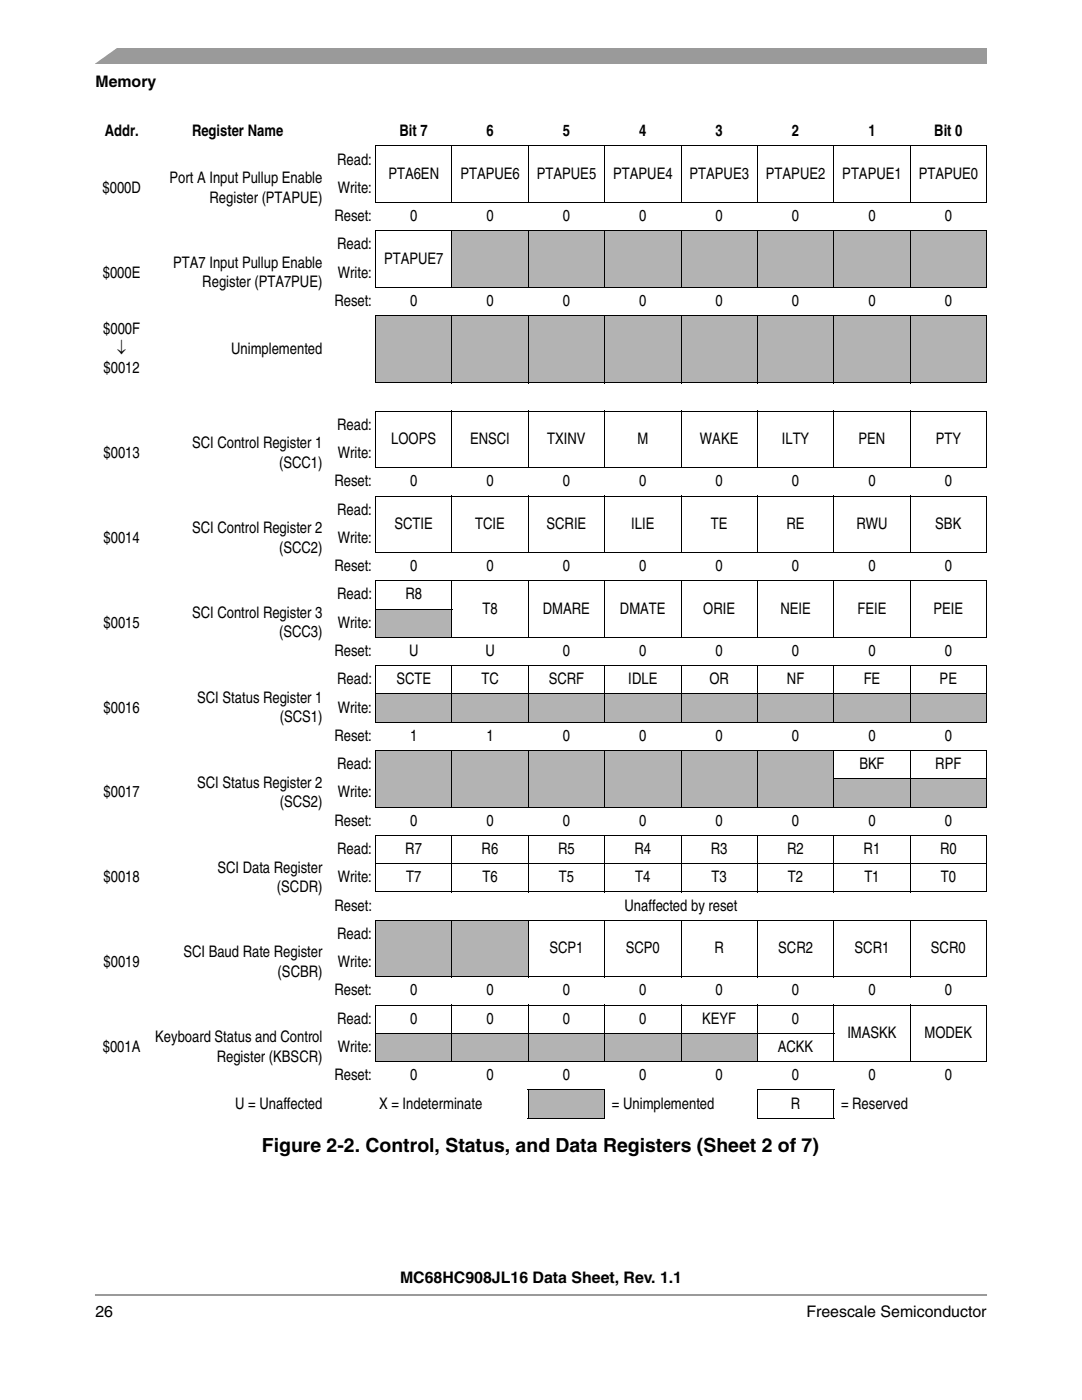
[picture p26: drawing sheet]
<svg xmlns="http://www.w3.org/2000/svg" width="216mm" height="279mm" viewBox="0 0 216 279" stroke-linecap="round" stroke-linejoin="round" font-family="sans-serif">
<defs><g id="words">
<text font-size="3.9" x="52.3" y="230">Figure 2-2. Control, Status, and Data Registers (Sheet 2 of 7)</text>
<g font-size="3.2">
<text x="19" y="17.4">Memory</text>
<text x="20.9" y="27.2">Addr.</text>
<text x="38.3" y="27.2">Register Name</text>
<text x="79.7" y="27.2">Bit 7</text>
<text x="97.1" y="27.2">6</text>
<text x="112.3" y="27.2">5</text>
<text x="127.6" y="27.2">4</text>
<text x="142.8" y="27.2">3</text>
<text x="158" y="27.2">2</text>
<text x="173.3" y="27.2">1</text>
<text x="186.4" y="27.2">Bit 0</text>
<text x="67.3" y="32.8">Read:</text>
<text x="77.5" y="35.7">PTA6EN</text>
<text x="91.9" y="35.7">PTAPUE6</text>
<text x="107.1" y="35.7">PTAPUE5</text>
<text x="122.4" y="35.7">PTAPUE4</text>
<text x="137.6" y="35.7">PTAPUE3</text>
<text x="152.8" y="35.7">PTAPUE2</text>
<text x="168.1" y="35.7">PTAPUE1</text>
<text x="183.3" y="35.7">PTAPUE0</text>
<text x="20.4" y="38.5">$000D</text>
<text x="33.8" y="36.5">Port A Input Pullup Enable</text>
<text x="41.8" y="40.4">Register (PTAPUE)</text>
<text x="67.4" y="38.5">Write:</text>
<text x="66.7" y="44.1">Reset:</text>
<text x="81.8" y="44.1">0</text>
<text x="97.1" y="44.1">0</text>
<text x="112.3" y="44.1">0</text>
<text x="127.6" y="44.1">0</text>
<text x="142.8" y="44.1">0</text>
<text x="158" y="44.1">0</text>
<text x="173.3" y="44.1">0</text>
<text x="188.5" y="44.1">0</text>
<text x="34.6" y="53.5">PTA7 Input Pullup Enable</text>
<text x="67.3" y="49.8">Read:</text>
<text x="76.6" y="52.6">PTAPUE7</text>
<text x="20.5" y="55.4">$000E</text>
<text x="40.4" y="57.4">Register (PTA7PUE)</text>
<text x="67.4" y="55.4">Write:</text>
<text x="66.7" y="61.1">Reset:</text>
<text x="81.8" y="61.1">0</text>
<text x="97.1" y="61.1">0</text>
<text x="112.3" y="61.1">0</text>
<text x="127.6" y="61.1">0</text>
<text x="142.8" y="61.1">0</text>
<text x="158" y="61.1">0</text>
<text x="173.3" y="61.1">0</text>
<text x="188.5" y="61.1">0</text>
<text x="20.6" y="66.7">$000F</text>
<text x="23.3" y="70.6">↓</text>
<text x="46.1" y="70.6">Unimplemented</text>
<text x="20.7" y="74.5">$0012</text>
<text x="38.3" y="89.5">SCI Control Register 1</text>
<text x="67.3" y="85.8">Read:</text>
<text x="78.1" y="88.6">LOOPS</text>
<text x="93.8" y="88.6">ENSCI</text>
<text x="109.2" y="88.6">TXINV</text>
<text x="127.2" y="88.6">M</text>
<text x="139.7" y="88.6">WAKE</text>
<text x="156" y="88.6">ILTY</text>
<text x="171.3" y="88.6">PEN</text>
<text x="186.7" y="88.6">PTY</text>
<text x="20.7" y="91.4">$0013</text>
<text x="55.7" y="93.3">(SCC1)</text>
<text x="67.4" y="91.4">Write:</text>
<text x="66.7" y="97">Reset:</text>
<text x="81.8" y="97">0</text>
<text x="97.1" y="97">0</text>
<text x="112.3" y="97">0</text>
<text x="127.6" y="97">0</text>
<text x="142.8" y="97">0</text>
<text x="158" y="97">0</text>
<text x="173.3" y="97">0</text>
<text x="188.5" y="97">0</text>
<text x="38.3" y="106.4">SCI Control Register 2</text>
<text x="67.3" y="102.7">Read:</text>
<text x="78.7" y="105.5">SCTIE</text>
<text x="94.8" y="105.5">TCIE</text>
<text x="109" y="105.5">SCRIE</text>
<text x="126" y="105.5">ILIE</text>
<text x="141.9" y="105.5">TE</text>
<text x="157" y="105.5">RE</text>
<text x="170.9" y="105.5">RWU</text>
<text x="186.6" y="105.5">SBK</text>
<text x="20.7" y="108.3">$0014</text>
<text x="55.7" y="110.3">(SCC2)</text>
<text x="66.7" y="114">Reset:</text>
<text x="67.4" y="108.3">Write:</text>
<text x="81.8" y="114">0</text>
<text x="97.1" y="114">0</text>
<text x="112.3" y="114">0</text>
<text x="127.6" y="114">0</text>
<text x="142.8" y="114">0</text>
<text x="158" y="114">0</text>
<text x="173.3" y="114">0</text>
<text x="188.5" y="114">0</text>
<text x="67.3" y="119.6">Read:</text>
<text x="80.9" y="119.6">R8</text>
<text x="20.7" y="125.3">$0015</text>
<text x="38.3" y="123.3">SCI Control Register 3</text>
<text x="67.4" y="125.3">Write:</text>
<text x="96.3" y="122.4">T8</text>
<text x="108.3" y="122.4">DMARE</text>
<text x="123.7" y="122.4">DMATE</text>
<text x="140.3" y="122.4">ORIE</text>
<text x="155.7" y="122.4">NEIE</text>
<text x="171.1" y="122.4">FEIE</text>
<text x="186.3" y="122.4">PEIE</text>
<text x="55.7" y="127.2">(SCC3)</text>
<text x="66.7" y="130.9">Reset:</text>
<text x="81.6" y="130.9">U</text>
<text x="96.9" y="130.9">U</text>
<text x="112.3" y="130.9">0</text>
<text x="127.6" y="130.9">0</text>
<text x="142.8" y="130.9">0</text>
<text x="158" y="130.9">0</text>
<text x="173.3" y="130.9">0</text>
<text x="188.5" y="130.9">0</text>
<text x="67.3" y="136.6">Read:</text>
<text x="79.1" y="136.6">SCTE</text>
<text x="96.1" y="136.6">TC</text>
<text x="109.5" y="136.6">SCRF</text>
<text x="125.4" y="136.6">IDLE</text>
<text x="141.6" y="136.6">OR</text>
<text x="157" y="136.6">NF</text>
<text x="172.3" y="136.6">FE</text>
<text x="187.5" y="136.6">PE</text>
<text x="20.7" y="142.2">$0016</text>
<text x="39.3" y="140.3">SCI Status Register 1</text>
<text x="67.4" y="142.2">Write:</text>
<text x="55.8" y="144.1">(SCS1)</text>
<text x="66.7" y="147.8">Reset:</text>
<text x="81.8" y="147.8">1</text>
<text x="97.1" y="147.8">1</text>
<text x="112.3" y="147.8">0</text>
<text x="127.6" y="147.8">0</text>
<text x="142.8" y="147.8">0</text>
<text x="158" y="147.8">0</text>
<text x="173.3" y="147.8">0</text>
<text x="188.5" y="147.8">0</text>
<text x="67.3" y="153.5">Read:</text>
<text x="171.5" y="153.5">BKF</text>
<text x="186.6" y="153.5">RPF</text>
<text x="20.7" y="159.1">$0017</text>
<text x="39.3" y="157.2">SCI Status Register 2</text>
<text x="55.8" y="161.1">(SCS2)</text>
<text x="67.4" y="159.1">Write:</text>
<text x="66.7" y="164.8">Reset:</text>
<text x="81.8" y="164.8">0</text>
<text x="97.1" y="164.8">0</text>
<text x="112.3" y="164.8">0</text>
<text x="127.6" y="164.8">0</text>
<text x="142.8" y="164.8">0</text>
<text x="158" y="164.8">0</text>
<text x="173.3" y="164.8">0</text>
<text x="188.5" y="164.8">0</text>
<text x="67.3" y="170.4">Read:</text>
<text x="80.9" y="170.4">R7</text>
<text x="96.1" y="170.4">R6</text>
<text x="111.4" y="170.4">R5</text>
<text x="126.6" y="170.4">R4</text>
<text x="141.8" y="170.4">R3</text>
<text x="157.1" y="170.4">R2</text>
<text x="172.3" y="170.4">R1</text>
<text x="187.6" y="170.4">R0</text>
<text x="20.7" y="176.1">$0018</text>
<text x="43.4" y="174.1">SCI Data Register</text>
<text x="55.2" y="178">(SCDR)</text>
<text x="67.4" y="176.1">Write:</text>
<text x="81" y="176.1">T7</text>
<text x="96.3" y="176.1">T6</text>
<text x="111.5" y="176.1">T5</text>
<text x="126.7" y="176.1">T4</text>
<text x="142" y="176.1">T3</text>
<text x="157.2" y="176.1">T2</text>
<text x="172.5" y="176.1">T1</text>
<text x="187.7" y="176.1">T0</text>
<text x="66.7" y="181.7">Reset:</text>
<text x="124.6" y="181.7">Unaffected by reset</text>
<text x="36.6" y="191.1">SCI Baud Rate Register</text>
<text x="67.3" y="187.4">Read:</text>
<text x="109.6" y="190.2">SCP1</text>
<text x="124.9" y="190.2">SCP0</text>
<text x="142.6" y="190.2">R</text>
<text x="155.3" y="190.2">SCR2</text>
<text x="170.5" y="190.2">SCR1</text>
<text x="185.8" y="190.2">SCR0</text>
<text x="20.7" y="193">$0019</text>
<text x="55.4" y="194.9">(SCBR)</text>
<text x="67.4" y="193">Write:</text>
<text x="66.7" y="198.6">Reset:</text>
<text x="81.8" y="198.6">0</text>
<text x="97.1" y="198.6">0</text>
<text x="112.3" y="198.6">0</text>
<text x="127.6" y="198.6">0</text>
<text x="142.8" y="198.6">0</text>
<text x="158" y="198.6">0</text>
<text x="173.3" y="198.6">0</text>
<text x="188.5" y="198.6">0</text>
<text x="20.5" y="209.9">$001A</text>
<text x="31" y="208">Keyboard Status and Control</text>
<text x="67.3" y="204.3">Read:</text>
<text x="67.4" y="209.9">Write:</text>
<text x="81.8" y="204.3">0</text>
<text x="97.1" y="204.3">0</text>
<text x="112.3" y="204.3">0</text>
<text x="127.6" y="204.3">0</text>
<text x="140.1" y="204.3">KEYF</text>
<text x="155.2" y="209.9">ACKK</text>
<text x="158" y="204.3">0</text>
<text x="169.1" y="207.1">IMASKK</text>
<text x="184.5" y="207.1">MODEK</text>
<text x="43.2" y="211.9">Register (KBSCR)</text>
<text x="66.7" y="215.6">Reset:</text>
<text x="81.8" y="215.6">0</text>
<text x="97.1" y="215.6">0</text>
<text x="112.3" y="215.6">0</text>
<text x="127.6" y="215.6">0</text>
<text x="142.8" y="215.6">0</text>
<text x="158" y="215.6">0</text>
<text x="173.3" y="215.6">0</text>
<text x="188.5" y="215.6">0</text>
<text x="46.9" y="221.2">U = Unaffected</text>
<text x="75.6" y="221.2">X = Indeterminate</text>
<text x="122.1" y="221.2">= Unimplemented</text>
<text x="157.8" y="221.2">R</text>
<text x="167.8" y="221.2">= Reserved</text>
<text x="79.8" y="256.1">MC68HC908JL16 Data Sheet, Rev. 1.1</text>
<text x="19" y="262.8">26</text>
<text x="160.9" y="262.8">Freescale Semiconductor</text>
</g>
</g></defs>
<path d="M19 9.5h177.8v3.2h-177.8z" fill="#9a9a9a"/>
<path d="M17.1 9.2h6.8l-5.3 3.8h-1.5z" fill="#fff"/>
<path d="M19 257.2h177.8v2.8h-177.8z" fill="#fff"/>
<g fill="#9a9a9a">
<path d="M19 258.3v.3z"/>
<path d="M196.8 258.3v.3z"/>
</g>
<path d="M19 258.4h177.8" fill="none" stroke="#9a9a9a" stroke-width=".36"/>
<g fill="#b3b3b3">
<path d="M90.2 46.1h106.6v11.3h-106.6z"/>
<path d="M74.9 63h121.9v13.4h-121.9z"/>
<path d="M74.9 121.6h15.3v5.6h-15.3z"/>
<path d="M74.9 138.5h121.9v5.6h-121.9z"/>
<path d="M74.9 149.8h91.5v11.3h-91.5z"/>
<path d="M166.4 155.4h30.4v5.7h-30.4z"/>
<path d="M74.9 183.7h30.5v11.2h-30.5z"/>
<path d="M74.9 206.2h76.2v5.7h-76.2z"/>
<path d="M105.4 217.5h15.2v5.7h-15.2z"/>
</g>
<g fill="none" stroke="#000" stroke-width=".2">
<path d="M74.8 29.1h122.1M74.9 29.2v11.1M90.2 29v11.5M105.4 29v11.5M120.6 29v11.5M135.9 29v11.5M151.1 29v11.5M166.4 29v11.5M181.6 29v11.5M196.8 29.2v11.1M74.8 40.4h122.1M74.8 46.1h122.1"/>
<path d="M74.8 57.4h122.1M74.9 46.2v11.1M90.2 46v11.4M105.4 46v11.4M120.6 46v11.4M135.9 46v11.4M151.1 46v11.4M166.4 46v11.4M181.6 46v11.4M196.8 46.2v11.1M74.8 63h122.1M74.8 76.4h122.1"/>
<path d="M74.9 63.1v13.2M90.2 62.9v13.6M105.4 62.9v13.6M120.6 62.9v13.6M135.9 62.9v13.6M151.1 62.9v13.6M166.4 62.9v13.6M181.6 62.9v13.6M196.8 63.1v13.2M74.8 82.1h122.1M74.8 93.3h122.1M74.8 99h122.1"/>
<path d="M74.9 82.1v11.2M74.9 99.1v11.1M90.2 82v11.4M90.2 98.9v11.5M105.4 82v11.4M105.4 98.9v11.5M120.6 82v11.4M120.6 98.9v11.5M135.9 82v11.4M135.9 98.9v11.5M151.1 82v11.4M151.1 98.9v11.5"/>
<path d="M166.4 82v11.4M166.4 98.9v11.5M181.6 82v11.4M181.6 98.9v11.5M196.8 82.1v11.2M196.8 99.1v11.1M74.8 110.3h122.1M74.8 115.9h122.1M74.9 116v11.1M90.2 115.8v11.5M105.4 115.8v11.5M120.6 115.8v11.5"/>
<path d="M135.9 115.8v11.5M151.1 115.8v11.5M166.4 115.8v11.5M181.6 115.8v11.5M196.8 116v11.1M74.8 121.6h15.5M74.8 127.2h122.1M74.8 132.9h122.1M74.8 138.5h122.1M74.9 132.9v11.2M90.2 132.8v11.4M105.4 132.8v11.4"/>
<path d="M120.6 132.8v11.4M135.9 132.8v11.4M151.1 132.8v11.4M166.4 132.8v11.4M181.6 132.8v11.4M196.8 132.9v11.2M74.8 144.1h122.1M74.8 149.8h122.1M74.9 149.9v11.1M90.2 149.7v11.5M105.4 149.7v11.5M120.6 149.7v11.5"/>
<path d="M135.9 149.7v11.5M151.1 149.7v11.5M166.3 155.4h30.6M166.4 149.7v11.5M181.6 149.7v11.5M196.8 149.9v11.1M74.8 161.1h122.1M74.8 166.7h122.1M74.8 172.4h122.1M74.8 178h122.1M74.9 166.8v11.1M90.2 166.6v11.5"/>
<path d="M105.4 166.6v11.5M120.6 166.6v11.5M135.9 166.6v11.5M151.1 166.6v11.5M166.4 166.6v11.5M181.6 166.6v11.5M196.8 166.8v11.1M74.8 183.7h122.1M74.8 194.9h122.1M74.9 183.7v11.2M90.2 183.6v11.4M105.4 183.6v11.4"/>
<path d="M120.6 183.6v11.4M135.9 183.6v11.4M151.1 183.6v11.4M166.4 183.6v11.4M181.6 183.6v11.4M196.8 183.7v11.2M74.8 200.6h122.1M74.8 206.2h91.7M74.8 211.9h122.1M74.9 200.7v11.1M90.2 200.5v11.5M105.3 217.5h15.4"/>
<path d="M105.4 200.5v11.5M105.4 217.6v5.5M120.6 200.5v11.5M120.6 217.6v5.5M135.9 200.5v11.5M151 217.5h15.5M151.1 200.5v11.5M151.1 217.6v5.5M166.4 200.5v11.5M166.4 217.6v5.5M181.6 200.5v11.5M196.8 200.7v11.1"/>
<path d="M105.3 223.2h15.4M151 223.2h15.5"/>
</g>
<use href="#words"/>
</svg>
